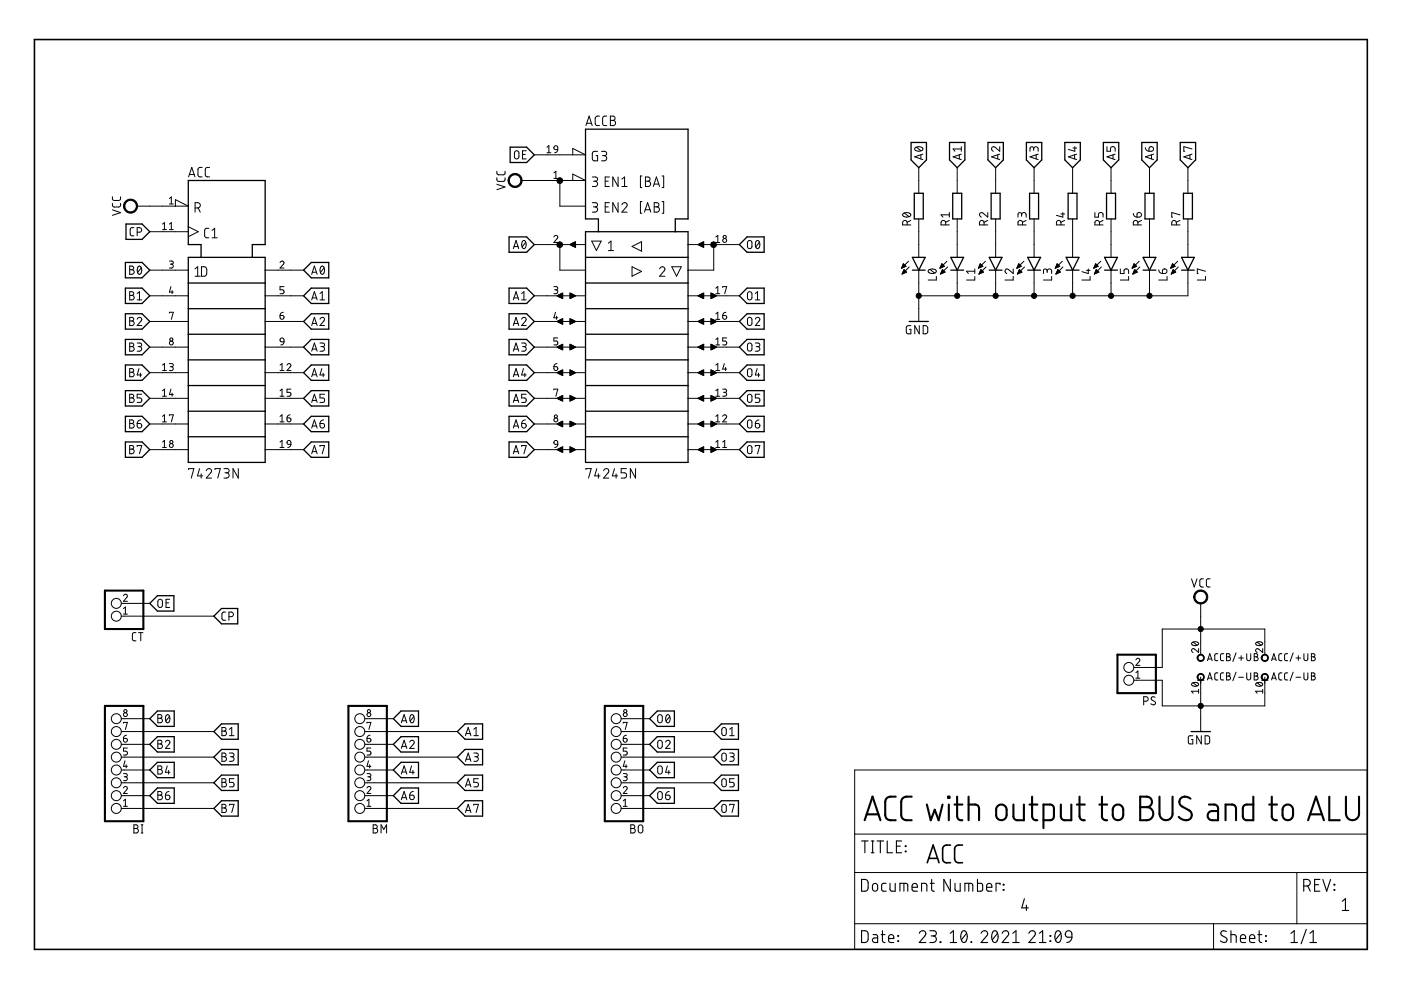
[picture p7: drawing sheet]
<svg xmlns="http://www.w3.org/2000/svg" width="297mm" height="210mm" viewBox="0 0 297 210" stroke-linecap="round" stroke-linejoin="round" font-family="sans-serif">
<g fill="none" stroke="#000" stroke-width=".21">
<path d="M40 37.5l.7-2 .6 2M40.2 37h1M42.9 35.5h-.7l-.2 .4v1.3l.2 .3h.7M44.4 35.5h-.6l-.3 .4 .1 1.3 .2 .3h.6M105.3 37.7l.1 .5 .3 .3 1.1-.1 .3-.2v-.5M105.3 36.3l.1 .5 .3 .3 1.1-.1 .3-.2v-.5M105.3 39.1l1.8 .5-1.8 .6M109.2 32.1l.3-.1 .4 .1 .1 1.1a.48 .48 0 0 1-.5 .5 .48 .48 0 0 1-.4-.5zM110.6 38.3h13.5l-2.7-1.4v1.4M110.8 32.7h.6M111.6 32h-.8v1.7h.8M113.3 32.8h10.8l-2.7-1.3v1.3"/>
<path d="M116 31.2l.4-.3v1.5M116 32.4h.8M117.4 36.7l.5-.4v1.5M117.4 37.8h.9M117.6 31l.3-.1 .3 .1 .1 .7-.8-.1-.1-.3zM118.3 31.7l-.3 .6-.4 .1M118.7 38.3v5.4h5.4M124.2 26.6l.7-2 .7 2M124.4 26.1h1M125.6 37.5h.7a.44 .44 0 0 1 .4 .5 .44 .44 0 0 1-.4 .4h-.5M126.2 38.4a.56 .56 0 0 1 .5 .6 .56 .56 0 0 1-.5 .5h-.6M126.7 32.1h-.8l-.3 .3v1.3l.3 .4h.8v-1.1h-.3"/>
<path d="M127.1 24.6l-.6 .1-.3 .4v1.3l.3 .2h.6M127.5 32.1h.7a.46 .46 0 0 1 .4 .4 .46 .46 0 0 1-.4 .5h-.5M128.1 33a.55 .55 0 0 1 .5 .5 .55 .55 0 0 1-.5 .6h-.6M128.3 38.4h.7M128.7 24.6l-.7 .1-.2 .4 .1 1.4 .8 .1M129.2 37.5h-.9v2h.9M129.4 24.6h.6a.46 .46 0 0 1 .4 .5 .46 .46 0 0 1-.4 .4 .55 .55 0 0 1 .5 .6 .55 .55 0 0 1-.5 .5h-.6zM129.4 25.5h.6M131 37.5v2l-1.1-2v2M131.8 39.5h1.2M131.8 38l.6-.5v2M136.1 37.3h-.3v2.5h.3"/>
<path d="M136.8 37.5h.6a.44 .44 0 0 1 .4 .5 .44 .44 0 0 1-.4 .4 .56 .56 0 0 1 .6 .6 .56 .56 0 0 1-.6 .5h-.6zM136.8 38.4h.6M138.5 39.5l.7-2 .6 2M138.7 39h1M140.4 37.3h.3v2.5h-.3M194 31.3a1.09 1.09 0 0 1 1.7 .3 1.02 1.02 0 0 1-1.8 0zM194.3 31.2l1 .8M194.8 35.6v5.4M195.2 32.8v.9M195.7 32.7l-1.8 .6 1.8 .5M202.9 35.6v5.4M203.4 32.8v.9"/>
<path d="M203.8 32.7l-1.7 .6 1.7 .5M203.8 31.6h-1.7l.4 .5M203.8 31.1v1M211.1 35.6v5.4M211.5 32.8v.9M212 31.1v1l-1-.9a.48 .48 0 0 0-.7 .2 .48 .48 0 0 0 .3 .7M212 32.7l-1.8 .6 1.8 .5M219.2 31.6a.48 .48 0 0 1 .4-.5 .48 .48 0 0 1 .5 .5v.5M219.2 31.9v-.4a.39 .39 0 0 0-.4-.4 .39 .39 0 0 0-.4 .4v.6M219.2 35.6v5.4M219.7 32.8v.9M220.1 32.7l-1.7 .6 1.7 .5"/>
<path d="M227.4 35.6v5.4M227.5 31.4h.8M227.8 32.8v.9M227.9 31.1v1l-1.4-.4M228.3 32.7l-1.8 .6 1.8 .5M234.7 31.1v1h.8v-.6a.49 .49 0 0 1 .4-.4 .49 .49 0 0 1 .5 .4v.6M235.6 35.6v5.4M236 32.8v.9M236.4 32.7l-1.7 .6 1.7 .5M242.8 31.3l.4 .6 .4 .2M243.7 35.6v5.4M243.7 31.2a.49 .49 0 0 1 .8 .2 .49 .49 0 0 1-.4 .7h-.5z"/>
<path d="M244.1 32.8v.9M244.6 32.7l-1.8 .6 1.8 .5M251.9 35.6v5.4M252.3 32.8v.9M252.7 31.6l-1.7-.5v1h.2M252.7 32.7l-1.7 .6 1.7 .5M23.8 43.1l.1 .5 .3 .3h1.1l.2-.3 .1-.5M23.8 41.7l.1 .6 .3 .2 1.2-.1 .2-.7M23.8 44.5l1.8 .6-1.8 .6M27.5 56.4h.5a.39 .39 0 0 1 .4 .4 .39 .39 0 0 1-.4 .4 .49 .49 0 0 1 .5 .5 .49 .49 0 0 1-.5 .5h-.5zM27.5 57.2h.5M28.4 48.3h-.6l-.2 .4 .1 1.2 .7 .1"/>
<path d="M29 43.7h10.9l-2.7-1.4v1.4M29.1 49.2h.5a.49 .49 0 0 0 .4-.5 .49 .49 0 0 0-.4-.4h-.5v1.7M29.3 56.5l.3-.1a1.04 1.04 0 0 1 0 1.8 1.11 1.11 0 0 1-.3-1.7zM30 56.8l-.8 1M31.7 57.3h8.2M31.7 49.1h8.2M34.5 47.5l.4-.3v1.5M34.5 48.7h.8M35.9 55.4h.7l.1 .2-.1 .4h-.5M35.9 48.7h.8M35.9 47.5l.4-.3v1.5M35.9 42.1l.4-.3v1.4"/>
<path d="M35.9 43.2h.8M36.3 56a.41 .41 0 0 1 .4 .4 .41 .41 0 0 1-.4 .4h-.4M39.9 48.1l2.1 1-2.1 1.1M41.4 44.1h.5a.56 .56 0 0 0 .6-.6 .56 .56 0 0 0-.6-.5h-.5v2M41.4 57l.5-.4v2M41.4 58.6h1.1M42 44.1l.5 .9M42.7 56.6h.7l.4 .3v1.3l-.4 .3-.7 .1zM44.3 48.4h-.6l-.3 .5v1.2l.3 .3h.6M45 50.4h1.1M45 48.9l.5-.5v2M56.2 57.3h8.2"/>
<path d="M59.4 55.7a.41 .41 0 0 1 .6-.3 .41 .41 0 0 1 .1 .6l-.7 .8h.8M66.1 58.2l.6-1.8 .5 1.8M66.2 57.7h.9M68.1 56.5l.2-.1a1.04 1.04 0 0 1 0 1.8 1.09 1.09 0 0 1-.2-1.7zM68.7 56.8l-.8 1M108.8 52.7l.6-1.7 .6 1.7M109 52.3h.9M110.8 51.1l.3-.1a1.02 1.02 0 0 1 0 1.7 1.09 1.09 0 0 1-.3-1.6zM111.5 51.4l-.8 .9M113.3 51.9h10.8M117.4 50.2a.41 .41 0 0 1 .6-.3 .41 .41 0 0 1 .1 .7l-.7 .8h.9M118.7 51.9v5.4h5.4"/>
<path d="M120.8 51.9l1.2-.7v1.3zM125.5 51.1h2l-1.1 2zM125.6 43h.7a.44 .44 0 0 1 .4 .4 .44 .44 0 0 1-.4 .5h-.5M126.2 43.9a.56 .56 0 0 1 .5 .5 .56 .56 0 0 1-.5 .6h-.6M128.3 43.9h.7M129 51.6l.5-.5v2M129 53.1h1.1M129.2 43h-.9v2h.9M131 43v2l-1.1-2v2M131.8 43.4a.55 .55 0 0 1 .8-.4 .55 .55 0 0 1 .2 .9l-1 1.1h1.2M134 56.6l2 1-2 1zM134 52.3l2-1.1v2.1z"/>
<path d="M136.1 42.7h-.3v2.5h.3M136.6 45l.7-2 .7 2M136.8 44.5h1M138.7 43h.6a.44 .44 0 0 1 .4 .4 .44 .44 0 0 1-.4 .5 .56 .56 0 0 1 .5 .5 .56 .56 0 0 1-.5 .6h-.6zM138.7 43.9h.6M139.8 57a.55 .55 0 0 1 .8-.4 .55 .55 0 0 1 .2 .8l-1 1.2h1.2M140.4 42.7h.3v2.5h-.3M142.4 56.6h2l-1 2zM145.9 51.9h10.9M148 51.9l1.2-.7v1.3zM151.3 51.9v5.4h-5.4M151.8 50.2l.4-.3v1.5"/>
<path d="M151.8 51.4h.8M158.6 51.2l.3-.2 .4 .2 .1 1a.48 .48 0 0 1-.4 .5 .48 .48 0 0 1-.5-.5zM160.4 51.1l.2-.1a1.02 1.02 0 0 1 0 1.7 1.09 1.09 0 0 1-.2-1.6zM161 51.4l-.8 .9M191.2 56.7h.2M191.2 56.6h.5M191.3 58.1h.1M191.3 56.5h.7M191.3 56.4h.7M191.3 57.9h.4M191.4 57.8h.6M191.4 56.2h.4"/>
<path d="M191.5 57.7h.7M191.5 56.1h.2M191.5 45.3a1.06 1.06 0 0 1 1.6 .3 1.02 1.02 0 0 1-1.7 0zM191.5 57.5h.6M191.5 56h.1M191.5 55.9l.6 .6-1 .4zM191.6 57.4h.3M191.6 57.3h.2M191.7 57.1l.5 .6-.9 .4zM191.7 45.2l1 .7M192.3 47.7v-.5a.49 .49 0 0 0-.4-.5 .49 .49 0 0 0-.5 .5v.5h1.7M192.6 55.4l-1.5 1.5"/>
<path d="M192.8 56.6l-1.5 1.5M193.1 46.7l-.8 .4M194.8 46.4v8.2M194.8 57.3v10.9M196.9 57.2a1.11 1.11 0 0 1 1.6 .3 1.02 1.02 0 0 1-1.7 0zM197.2 57.1l.9 .8M198.5 58.6v.8h-1.7M199.3 56.7h.3M199.4 56.6h.5M199.4 58.1h.1M199.5 56.5h.7M199.5 56.4h.6"/>
<path d="M199.5 57.9h.3M199.5 57.8h.6M199.6 56.2h.4M199.6 57.7h.7M199.6 56.1h.3M199.7 57.5h.5M199.7 56h.1M199.7 55.9l.5 .6-.9 .4zM199.7 57.4h.4M199.8 57.3h.1M199.8 57.1l.6 .6-1 .4zM200.5 47.7v-.5a.49 .49 0 0 0-.5-.5 .49 .49 0 0 0-.5 .5v.5h1.8"/>
<path d="M200.8 55.4l-1.5 1.5M200.9 56.6l-1.5 1.5M201.3 46.7l-.8 .4M201.3 45.6h-1.8l.4 .4M201.3 45.1v.9M202.9 46.4v8.2M202.9 57.3v5.4M206.7 58.6v.8h-1.8M206.7 57v1M206.7 57.5h-1.8l.4 .5M207.5 56.7h.2M207.5 56.6h.5"/>
<path d="M207.6 58.1h.1M207.6 56.5h.7M207.6 56.4h.7M207.6 57.9h.4M207.7 57.8h.6M207.7 56.2h.4M207.8 57.7h.7M207.8 56.1h.2M207.8 57.5h.6M207.8 56h.1M207.8 55.9l.6 .6-1 .4zM207.9 57.4h.3"/>
<path d="M207.9 57.3h.2M208 57.1l.5 .6-.9 .4zM208.6 47.7v-.5a.49 .49 0 0 0-.4-.5 .49 .49 0 0 0-.5 .5v.5h1.7M208.9 55.4l-1.5 1.5M209.1 56.6l-1.5 1.5M209.4 45.1v.9l-1-.8a.48 .48 0 0 0-.7 .2 .48 .48 0 0 0 .4 .6M209.4 46.7l-.8 .4M211.1 46.4v8.2M211.1 57.3v5.4M214.8 57v1l-1-.8a.47 .47 0 0 0-.7 .1 .47 .47 0 0 0 .4 .7M214.8 58.6v.8h-1.7M215.6 56.7h.3"/>
<path d="M215.7 56.6h.5M215.7 58.1h.1M215.8 56.5h.7M215.8 57.9h.3M215.8 56.4h.6M215.9 56.2h.4M215.9 57.8h.5M215.9 57.7h.7M215.9 56.1h.3M216 57.5h.5M216 56h.1M216 55.9l.5 .6-.9 .4z"/>
<path d="M216 57.4h.4M216.1 57.3h.2M216.1 57.1l.6 .6-1 .4zM216.6 45.6a.49 .49 0 0 1 .5-.5 .49 .49 0 0 1 .5 .5v.4M216.6 45.8v-.4a.38 .38 0 0 0-.4-.3 .38 .38 0 0 0-.4 .3v.6M216.8 47.7v-.5a.48 .48 0 0 0-.5-.5 .48 .48 0 0 0-.5 .5v.5h1.8M217.1 55.4l-1.5 1.5M217.2 56.6l-1.5 1.5M217.6 46.7l-.8 .4M219.2 46.4v8.2M219.2 57.3v5.4M222 57.5a.48 .48 0 0 1 .5-.5 .48 .48 0 0 1 .5 .5v.5"/>
<path d="M222 57.8v-.4a.39 .39 0 0 0-.4-.4 .39 .39 0 0 0-.4 .4v.6M223 58.6v.8h-1.8M223.8 56.7h.2M223.8 56.6h.5M223.9 58.1h.1M223.9 56.5h.7M223.9 57.9h.4M224 56.4h.6M224 56.2h.5M224 57.8h.6M224 57.7h.8M224.1 56.1h.2"/>
<path d="M224.1 57.5h.6M224.1 56h.1M224.1 55.9l.6 .6-1 .4zM224.2 57.4h.3M224.2 57.3h.2M224.3 57.1l.5 .6-.9 .4zM224.9 47.7v-.5a.48 .48 0 0 0-.4-.5 .48 .48 0 0 0-.5 .5v.5h1.7M224.9 45.4h.8M225.2 55.4l-1.5 1.5M225.3 45.1v.9l-1.3-.3M225.4 56.6l-1.5 1.5M225.7 46.7l-.8 .4"/>
<path d="M227.4 46.4v8.2M227.4 57.3v5.4M230.4 57.3h.7M230.7 57v1l-1.3-.4M231.1 58.6v.8h-1.7M231.9 56.7h.3M232 56.6h.5M232 58.1h.1M232.1 56.5h.7M232.1 57.9h.3M232.1 56.4h.6M232.1 45.1v.9h.8v-.6a.5 .5 0 0 1 .5-.3 .5 .5 0 0 1 .5 .3v.6"/>
<path d="M232.2 57.8h.5M232.2 56.2h.4M232.2 57.7h.8M232.2 56.1h.3M232.3 57.5h.5M232.3 56h.1M232.3 55.9l.5 .6-.9 .4zM232.3 57.4h.4M232.4 57.3h.2M232.4 57.1l.6 .6-1 .4zM233.1 47.7v-.5a.49 .49 0 0 0-.5-.5 .49 .49 0 0 0-.5 .5v.5h1.8M233.4 55.4l-1.5 1.5"/>
<path d="M233.5 56.6l-1.5 1.5M233.9 46.7l-.8 .4M235.6 46.4v8.2M235.6 57.3v5.4M237.5 57v1h.8v-.6a.5 .5 0 0 1 .5-.4 .5 .5 0 0 1 .5 .4v.6M239.3 58.6v.8h-1.8M240.1 56.7h.2M240.2 56.6h.4M240.2 56.5h.7M240.2 58.1h.1M240.2 57.9h.4M240.3 56.4h.6"/>
<path d="M240.3 45.3l.1 .4 .7 .3M240.3 57.8h.6M240.3 56.2h.4M240.4 56.1h.2M240.4 57.7h.7M240.4 57.5h.6M240.4 56h.1M240.5 55.9l.5 .6-1 .4zM240.5 57.4h.3M240.5 57.3h.2M240.6 57.1l.5 .6-.9 .4zM241.2 45.2a.5 .5 0 0 1 .8 .1 .5 .5 0 0 1-.5 .7h-.4z"/>
<path d="M241.3 47.7v-.5a.49 .49 0 0 0-.5-.5 .49 .49 0 0 0-.5 .5v.5h1.7M241.5 55.4l-1.5 1.5M241.7 56.6l-1.5 1.5M242 46.7l-.7 .4M243.7 46.4v8.2M243.7 57.3v5.4M245.7 57.2l.1 .5 .7 .3M246.6 57.1a.51 .51 0 0 1 .8 .2 .51 .51 0 0 1-.4 .7h-.5zM247.4 58.6v.8h-1.7M248.2 56.7h.3M248.3 56.6h.5M248.3 56.5h.8"/>
<path d="M248.3 58.1h.1M248.4 57.9h.3M248.4 56.4h.6M248.5 57.8h.5M248.5 56.2h.4M248.5 56.1h.3M248.5 57.7h.8M248.6 57.5h.5M248.6 56h.1M248.6 55.9l.6 .6-1 .4zM248.6 57.4h.4M248.7 57.3h.2"/>
<path d="M248.7 57.1l.6 .6-1 .4zM249.4 47.7v-.5a.49 .49 0 0 0-.5-.5 .49 .49 0 0 0-.5 .5v.5h1.8M249.7 55.4l-1.5 1.5M249.8 56.6l-1.5 1.5M250.2 45.6l-1.8-.5v.9h.2M250.2 46.7l-.8 .4M251.9 57.3v5.4h-57.1M251.9 46.4v8.2M255.6 58.6v.8h-1.7M255.6 57.5l-1.7-.5v1h.1M27.5 61.8h.5a.39 .39 0 0 1 .4 .4 .39 .39 0 0 1-.4 .4 .48 .48 0 0 1 .5 .5 .48 .48 0 0 1-.5 .5h-.5zM27.5 67.3h.5a.38 .38 0 0 1 .4 .4 .38 .38 0 0 1-.4 .4 .49 .49 0 0 1 .5 .4 .49 .49 0 0 1-.5 .5h-.5z"/>
<path d="M27.5 72.7h.5a.38 .38 0 0 1 .4 .4 .38 .38 0 0 1-.4 .4 .49 .49 0 0 1 .5 .5 .49 .49 0 0 1-.5 .5h-.5zM27.5 78.1h.5a.39 .39 0 0 1 .4 .4 .39 .39 0 0 1-.4 .4 .48 .48 0 0 1 .5 .5 .48 .48 0 0 1-.5 .5h-.5zM27.5 62.6h.5M27.5 68.1h.5M27.5 73.5h.5M27.5 78.9h.5M29.1 67.7a.48 .48 0 0 1 .7-.4 .48 .48 0 0 1 .1 .8l-.8 .9h1M29.1 72.7h.6a.38 .38 0 0 1 .4 .4 .38 .38 0 0 1-.4 .4h-.4M29.1 63.6h1M29.1 62.2l.5-.4v1.8M29.5 78.1l-.4 1.4h1M29.6 73.5a.49 .49 0 0 1 .4 .5 .49 .49 0 0 1-.4 .5h-.5"/>
<path d="M29.8 79.1v.8M31.7 62.7h8.2M31.7 68.2h8.2M31.7 73.6h8.2M31.7 79h8.2M34.5 77.4l.4-.3v1.5M34.5 78.6h.8M35.9 77.1h.7l.1 .2-.1 .4h-.5M35.9 66.4v-.2h.8l-.4 1.5M36.2 60.8l-.3 1.1h.8M36.3 77.7a.41 .41 0 0 1 .4 .5 .41 .41 0 0 1-.4 .4h-.4M36.5 61.6v.7"/>
<path d="M56.2 62.7h8.2M56.2 68.2h8.2M56.2 73.6h8.2M56.2 79h8.2M59.4 66.9h.5a.42 .42 0 0 1 .3 .5 .42 .42 0 0 1-.4 .3 .42 .42 0 0 1-.4-.4zM59.4 78.6h.8M59.4 77.4l.4-.3v1.5M59.5 71.8l.3-.2 .3 .2 .1 .7-.7-.1-.1-.3zM60 66.2l-.5 .3-.1 .4M60.2 72.5l-.3 .5-.4 .1M60.2 60.8h-.8v.6h.5a.42 .42 0 0 1 .3 .5 .42 .42 0 0 1-.3 .4h-.5M60.9 77.4a.41 .41 0 0 1 .5-.3 .41 .41 0 0 1 .2 .6l-.7 .9h.8"/>
<path d="M66.1 63.6l.6-1.8 .5 1.8M66.1 69l.6-1.7 .5 1.7M66.1 74.5l.6-1.8 .5 1.8M66.1 79.9l.6-1.8 .5 1.8M66.2 63.2h.9M66.2 68.6h.9M66.2 74h.9M66.2 79.5h.9M67.8 67.7a.48 .48 0 0 1 .7-.4 .48 .48 0 0 1 .2 .8l-.9 .9h1M67.8 72.7h.6a.38 .38 0 0 1 .4 .4 .38 .38 0 0 1-.4 .4h-.4M67.8 63.6h1M67.8 62.2l.5-.4v1.8"/>
<path d="M68.2 78.1l-.4 1.4h1M68.3 73.5a.49 .49 0 0 1 .5 .5 .49 .49 0 0 1-.5 .5h-.5M68.5 79.1v.8M108.8 63.6l.6-1.8 .6 1.8M108.8 69l.6-1.7 .6 1.7M108.8 74.5l.6-1.8 .6 1.8M108.8 79.9l.6-1.8 .6 1.8M109 63.2h.9M109 68.6h.9M109 74h.9M109 79.5h.9M110.6 67.7a.48 .48 0 0 1 .7-.4 .48 .48 0 0 1 .1 .8l-.8 .9h1"/>
<path d="M110.6 72.7h.6a.38 .38 0 0 1 .4 .4 .38 .38 0 0 1-.4 .4h-.4M110.6 63.6h1M110.6 62.2l.5-.4v1.8M111 78.1l-.4 1.4h1M111.1 73.5a.49 .49 0 0 1 .5 .5 .49 .49 0 0 1-.5 .5h-.5M111.3 79.1v.8M113.3 62.7h10.8M113.3 68.2h10.8M113.3 73.6h10.8M113.3 79h10.8M117.4 77.7h.5a.42 .42 0 0 1 .4 .5 .42 .42 0 0 1-.5 .4 .42 .42 0 0 1-.4-.4zM117.4 60.8h.5l.4 .2-.2 .4h-.5"/>
<path d="M117.8 66.2l-.4 1.2h.9M117.9 61.4a.41 .41 0 0 1 .4 .5 .41 .41 0 0 1-.4 .4h-.5M118 67v.7M118.1 77.1l-.5 .3-.2 .3M118.1 62.7l1.2-.6v1.2zM118.1 68.2l1.2-.6v1.1zM118.1 73.6l1.2-.6v1.2zM118.1 79l1.2-.6v1.2zM118.3 71.6h-.9v.7h.5a.42 .42 0 0 1 .4 .4 .42 .42 0 0 1-.4 .4h-.5M120.8 62.1l1.2 .6-1.2 .6zM120.8 67.6l1.2 .6-1.2 .5zM120.8 73l1.2 .6-1.2 .6z"/>
<path d="M120.8 78.4l1.2 .6-1.2 .6zM145.9 62.7h10.9M145.9 68.2h10.9M145.9 73.6h10.9M145.9 79h10.9M148 62.7l1.2-.6v1.2zM148 68.2l1.2-.6v1.1zM148 73.6l1.2-.6v1.2zM148 79l1.2-.6v1.2zM150.7 62.1l1.2 .6-1.2 .6zM150.7 67.6l1.2 .6-1.2 .5zM150.7 73l1.2 .6-1.2 .6z"/>
<path d="M150.7 78.4l1.2 .6-1.2 .6zM151.8 78.6h.8M151.8 62.3h.8M151.8 73.1h.8M151.8 61.1l.4-.3v1.5M151.8 66.5l.4-.3v1.5M151.8 72l.4-.4v1.5M151.8 77.4l.4-.3v1.5M151.8 67.7h.8M153.2 66.9h.5a.42 .42 0 0 1 .4 .5 .42 .42 0 0 1-.5 .3 .42 .42 0 0 1-.4-.4zM153.2 60.9v-.1h.9l-.5 1.5M153.6 77.1l-.4 1.2h.9"/>
<path d="M153.8 77.9v.7M153.9 66.2l-.5 .3-.2 .4M154.1 71.6h-.9v.7h.5a.42 .42 0 0 1 .4 .4 .42 .42 0 0 1-.4 .4h-.5M158.6 62l.3-.2 .4 .2 .1 1.1a.48 .48 0 0 1-.4 .5 .48 .48 0 0 1-.5-.5zM158.6 67.5l.3-.2 .4 .2 .1 1a.48 .48 0 0 1-.4 .5 .48 .48 0 0 1-.5-.5zM158.6 72.9l.3-.2 .4 .2 .1 1.1a.48 .48 0 0 1-.4 .4 .48 .48 0 0 1-.5-.4zM158.6 78.3l.3-.1 .4 .1 .1 1.1a.48 .48 0 0 1-.4 .5 .48 .48 0 0 1-.5-.5zM160.1 67.7a.47 .47 0 0 1 .7-.4 .47 .47 0 0 1 .2 .8l-.9 .9h1M160.1 72.7h.6a.38 .38 0 0 1 .4 .4 .38 .38 0 0 1-.4 .4h-.4M160.1 63.6h1M160.1 62.2l.5-.4v1.8M160.5 78.1l-.4 1.4h1"/>
<path d="M160.6 73.5a.49 .49 0 0 1 .5 .5 .49 .49 0 0 1-.5 .5h-.5M160.8 79.1v.8M193.1 69h-.5l-.4 .3v1.1l.2 .4h.7v-1h-.3M194.9 69v1.8l-.9-1.8v1.8M195.7 69l.7 .1 .3 .3v1.1l-.3 .3h-.7zM27.5 83.6h.5a.39 .39 0 0 1 .4 .4 .39 .39 0 0 1-.4 .4 .48 .48 0 0 1 .5 .4 .48 .48 0 0 1-.5 .5h-.5zM27.5 89h.5a.38 .38 0 0 1 .4 .4 .38 .38 0 0 1-.4 .4 .49 .49 0 0 1 .5 .5 .49 .49 0 0 1-.5 .5h-.5zM27.5 94.5h.5a.38 .38 0 0 1 .4 .3 .38 .38 0 0 1-.4 .4 .49 .49 0 0 1 .5 .5 .49 .49 0 0 1-.5 .5h-.5zM27.5 84.4h.5M27.5 89.8h.5M27.5 95.2h.5M29.1 89.8h.6a.49 .49 0 0 1 .4 .5 .49 .49 0 0 1-.6 .5 .49 .49 0 0 1-.4-.5z"/>
<path d="M29.1 94.7v-.2h1l-.5 1.7M29.8 89l-.6 .3-.1 .5M30.1 83.6h-1v.8h.6a.48 .48 0 0 1 .4 .4 .48 .48 0 0 1-.4 .5h-.6M31.7 84.5h8.2M31.7 89.9h8.2M31.7 95.3h8.2M34.5 82.8l.4-.3v1.5M34.5 88.3l.4-.4v1.6M34.5 93.7l.4-.3v1.5M34.5 84h.8M34.5 89.5h.8M34.5 94.9h.8"/>
<path d="M35.9 88.1v-.2h.8l-.4 1.6M36.2 82.5l-.3 1.2h.8M36.5 83.4v.6M40 99.6v-.2h1.1l-.5 2M42.3 99.4l-.4 1.5h1.1M43.7 99.8a.55 .55 0 0 1 .8-.4 .55 .55 0 0 1 .2 .8l-1 1.2h1.2M45.6 99.6v-.2h1.1l-.5 2M47.5 99.4h.6a.44 .44 0 0 1 .5 .4 .44 .44 0 0 1-.5 .4h-.4M50.5 99.4v2l-1.1-2v2M56.2 84.5h8.2M56.2 89.9h8.2M56.2 95.3h8.2"/>
<path d="M59.4 84h.8M59.4 82.8l.4-.3v1.5M59.4 88.3l.4-.4v1.6M59.4 93.7l.4-.3v1.5M59.4 89.5h.8M59.4 94.9h.8M60.9 88.6h.4a.41 .41 0 0 1 .4 .5 .41 .41 0 0 1-.4 .3 .41 .41 0 0 1-.4-.4zM61 93.5l.3-.1 .3 .1 .1 .7-.8-.1zM61.5 87.9l-.4 .2-.2 .5M61.7 82.5h-.8v.7h.4a.42 .42 0 0 1 .4 .4 .42 .42 0 0 1-.4 .4h-.4M61.7 94.2l-.1 .4-.6 .3M66.1 85.3l.6-1.7 .5 1.7"/>
<path d="M66.1 90.8l.6-1.8 .5 1.8M66.1 96.2l.6-1.7 .5 1.7M66.2 84.9h.9M66.2 90.3h.9M66.2 95.8h.9M67.8 89.8h.6a.49 .49 0 0 1 .4 .5 .49 .49 0 0 1-.5 .5 .49 .49 0 0 1-.5-.5zM67.8 94.7v-.2h1l-.5 1.7M68.6 89l-.4 .2-.4 .6M68.8 83.6h-1v.8h.6a.49 .49 0 0 1 .4 .4 .49 .49 0 0 1-.4 .5h-.6M108.8 85.3l.6-1.7 .6 1.7M108.8 90.8l.6-1.8 .6 1.8M108.8 96.2l.6-1.7 .6 1.7"/>
<path d="M109 84.9h.9M109 90.3h.9M109 95.8h.9M110.6 89.8h.6a.49 .49 0 0 1 .4 .5 .49 .49 0 0 1-.5 .5 .49 .49 0 0 1-.5-.5zM110.6 94.7v-.2h1l-.5 1.7M111.4 89l-.5 .2-.3 .6M111.6 83.6h-1v.8h.6a.49 .49 0 0 1 .4 .4 .49 .49 0 0 1-.4 .5h-.6M113.3 84.5h10.8M113.3 89.9h10.8M113.3 95.3h10.8M117.4 82.7v-.2h.9l-.4 1.5M117.6 93.5l.3-.1 .3 .1 .1 .7-.8-.1-.1-.3z"/>
<path d="M118.1 84.5l1.2-.6v1.1zM118.1 89.9l1.2-.6v1.2zM118.1 95.3l1.2-.6v1.2zM118.3 94.2l-.2 .4-.5 .3M120.8 83.9l1.2 .6-1.2 .5zM120.8 89.3l1.2 .6-1.2 .6zM120.8 94.7l1.2 .6-1.2 .6zM124.2 99.6v-.2h1.1l-.5 2M126.5 99.4l-.4 1.5h1.1M128 99.8a.55 .55 0 0 1 .8-.4 .55 .55 0 0 1 .1 .8l-.9 1.2h1.1M130.3 99.4l-.5 1.5h1.2M132.8 99.4h-1.1v.8h.7a.57 .57 0 0 1 .4 .6 .57 .57 0 0 1-.4 .6h-.7"/>
<path d="M134.7 99.4v2l-1.1-2v2M145.9 84.5h10.9M145.9 89.9h10.9M145.9 95.3h10.9M148 84.5l1.2-.6v1.1zM148 89.9l1.2-.6v1.2zM148 95.3l1.2-.6v1.2zM150.7 83.9l1.2 .6-1.2 .5zM150.7 89.3l1.2 .6-1.2 .6zM150.7 94.7l1.2 .6-1.2 .6zM151.8 84h.8M151.8 89.5h.8"/>
<path d="M151.8 94.9h.8M151.8 93.7l.4-.3v1.5M151.8 82.8l.4-.3v1.5M151.8 88.3l.4-.4v1.6M153.2 88.3a.41 .41 0 0 1 .6-.3 .41 .41 0 0 1 .1 .6l-.7 .9h.9M153.2 82.5h.7l.2 .3-.2 .3-.5 .1M153.2 94.9h.9M153.2 93.7l.4-.3v1.5M153.6 83.2a.41 .41 0 0 1 .5 .4 .41 .41 0 0 1-.5 .4h-.4M158.6 83.8l.3-.2 .4 .2 .1 1a.48 .48 0 0 1-.4 .5 .48 .48 0 0 1-.5-.5zM158.6 89.2l.3-.2 .4 .2 .1 1.1a.48 .48 0 0 1-.4 .5 .48 .48 0 0 1-.5-.5zM158.6 94.6l.3-.1 .4 .1 .1 1.1a.48 .48 0 0 1-.4 .5 .48 .48 0 0 1-.5-.5z"/>
<path d="M160.1 89.8h.6a.49 .49 0 0 1 .4 .5 .49 .49 0 0 1-.5 .5 .49 .49 0 0 1-.5-.5zM160.1 94.7v-.2h1l-.5 1.7M160.9 89l-.6 .3-.2 .5M161.1 83.6h-1v.8h.6a.49 .49 0 0 1 .4 .4 .49 .49 0 0 1-.4 .5h-.6M42.7 100.5v.9M48 100.2a.56 .56 0 0 1 .6 .6 .56 .56 0 0 1-.6 .6h-.5M126.9 100.5v.9M130.6 100.5v.9M25.7 130.6h19.6M25.7 127.9h6M26.2 126.3a.41 .41 0 0 1 .6-.3 .41 .41 0 0 1 .1 .7l-.7 .8h.8M26.2 129l.4-.3v1.5"/>
<path d="M26.2 130.2h.8M28.8 134.1l-.5 .1-.2 .3v1.1l.2 .2 .5 .1M29.4 134.1h.9M29.8 134.1v1.8M33.6 127.2l.3-.1 .4 .1 .1 1.1a.49 .49 0 0 1-.4 .5 .49 .49 0 0 1-.5-.5zM35.2 127.8h.6M36 127.1h-.8v1.7h.8M47.8 129.8h-.5l-.2 .4 .1 1.2 .6 .1M48.5 130.7h.5a.49 .49 0 0 0 .5-.4 .49 .49 0 0 0-.5-.5h-.5v1.7M240.8 139.9a.41 .41 0 0 1 .6-.3 .41 .41 0 0 1 .2 .6l-.8 .9h.9M252.6 122.7l.6 1.8 .6-1.8M252.7 136.2a.83 .83 0 0 1 1.4 .4 .81 .81 0 0 1-.8 .3 .81 .81 0 0 1-.6-.5z"/>
<path d="M253 136.1l.8 .7M254.1 137.5v.8l-.8-.7a.41 .41 0 0 0-.6 .2 .41 .41 0 0 0 .3 .5M254.6 127.9v10.9M255.2 122.7h-.6l-.2 .4v1.1l.2 .2 .6 .1M256.1 139.7h.8M256.6 122.7h-.6l-.2 .4v1.1l.2 .2 .6 .1M258.2 138.6h-.5l-.1 .3v1l.1 .2h.5M259.4 138.6h-.4l-.2 .3v1l.2 .2h.4M260.1 138.6l.6 .1 .1 .3-.3 .3a.41 .41 0 0 1 .4 .4 .41 .41 0 0 1-.4 .4h-.4zM260.1 139.3h.4M262.1 138.4l-.7 1.9M262.6 139.5h1"/>
<path d="M263.1 139v1M264.3 138.6v1.1a.42 .42 0 0 0 .5 .4 .42 .42 0 0 0 .4-.4v-1.1M265.9 138.6l.7 .1 .1 .3-.4 .3a.41 .41 0 0 1 .4 .4 .41 .41 0 0 1-.4 .4h-.4zM265.9 139.3h.4M266.3 136.2a.83 .83 0 0 1 1.4 .4 .81 .81 0 0 1-.8 .3 .81 .81 0 0 1-.6-.5zM266.6 136.1l.8 .7M267.7 137.5v.8l-.8-.7a.41 .41 0 0 0-.7 .2 .41 .41 0 0 0 .4 .5M268.2 138.8v-5.4h-21.8v8.1h-6M269.7 139.7h.8M271.8 138.6h-.5l-.2 .3 .1 1 .1 .2h.5M273 138.6h-.4l-.2 .3v1l.2 .2h.4M274.2 138.4l-.7 1.9"/>
<path d="M274.8 139.5h1M275.3 139v1M276.5 138.6v1.1a.41 .41 0 0 0 .4 .4 .41 .41 0 0 0 .4-.4v-1.1M278 138.6l.7 .1v.4l-.3 .2a.41 .41 0 0 1 .5 .4 .41 .41 0 0 1-.5 .4h-.4zM278 139.3h.4M25.7 157.8h6M25.7 155.1h19.6M25.7 152.4h6M26.2 156.5h.5a.41 .41 0 0 1 .3 .5 .41 .41 0 0 1-.4 .4 .41 .41 0 0 1-.4-.4zM26.2 153.3v-.1h.8l-.4 1.5M26.8 155.9l-.5 .2-.1 .4M27 158.6h-.8v.7h.5a.42 .42 0 0 1 .3 .4 .42 .42 0 0 1-.3 .4h-.5"/>
<path d="M33.5 151.5h.5a.39 .39 0 0 1 .3 .4 .39 .39 0 0 1-.3 .4 .48 .48 0 0 1 .4 .5 .48 .48 0 0 1-.4 .4h-.5zM33.5 157h.5a.39 .39 0 0 1 .3 .3 .39 .39 0 0 1-.3 .4 .48 .48 0 0 1 .4 .5 .48 .48 0 0 1-.4 .5h-.5zM33.5 157.7h.5M33.5 152.3h.5M35.1 157.3a.47 .47 0 0 1 .7-.3 .47 .47 0 0 1 .1 .7l-.8 1h.9M35.3 151.6l.2-.1a1.02 1.02 0 0 1 0 1.7 1.06 1.06 0 0 1-.2-1.6zM35.9 151.9l-.7 1M47.1 154.2h.4a.38 .38 0 0 1 .4 .4 .38 .38 0 0 1-.4 .4 .49 .49 0 0 1 .5 .5 .49 .49 0 0 1-.5 .5h-.4zM47.1 159.7h.4a.39 .39 0 0 1 .4 .4 .39 .39 0 0 1-.4 .3 .49 .49 0 0 1 .5 .5 .49 .49 0 0 1-.5 .5h-.4zM47.1 155h.4M48.6 159.7h.6a.39 .39 0 0 1 .4 .4 .39 .39 0 0 1-.4 .3h-.3M48.6 156h1"/>
<path d="M48.6 154.6l.5-.4v1.8M77.4 157.8h6M77.4 155.1h19.6M77.4 152.4h6M77.8 156.5h.5a.41 .41 0 0 1 .3 .5 .41 .41 0 0 1-.4 .4 .41 .41 0 0 1-.4-.4zM77.8 153.3v-.1h.8l-.4 1.5M78.5 155.9l-.6 .2-.1 .4M78.6 158.6h-.8v.7h.5a.42 .42 0 0 1 .3 .4 .42 .42 0 0 1-.3 .4h-.5M85.1 153.2l.6-1.7 .6 1.7M85.1 158.7l.6-1.7 .6 1.7M85.2 152.8h.9M85.2 158.3h.9"/>
<path d="M86.9 157.3a.48 .48 0 0 1 .6-.3 .48 .48 0 0 1 .2 .7l-.8 1h.9M87.1 151.6l.3-.1a1.02 1.02 0 0 1 0 1.7 1.08 1.08 0 0 1-.3-1.6zM87.7 151.9l-.7 1M98.7 156l.6-1.8 .5 1.8M98.8 155.5h.9M100.5 159.7h.5a.39 .39 0 0 1 .4 .4 .39 .39 0 0 1-.4 .3h-.4M100.5 156h.9M100.5 154.6l.4-.4v1.8M131.7 157.8h6M131.7 155.1h19.6M131.7 152.4h6M132.1 156.5h.6a.42 .42 0 0 1 .3 .5 .42 .42 0 0 1-.5 .4 .42 .42 0 0 1-.4-.4z"/>
<path d="M132.1 153.3v-.1h.9l-.4 1.5M132.8 155.9l-.4 .1-.3 .5M133 158.6h-.9v.7h.6a.42 .42 0 0 1 .3 .4 .42 .42 0 0 1-.3 .4h-.6M139.6 151.7l.2-.2 .5 .2 .1 1.1a.49 .49 0 0 1-.5 .5 .49 .49 0 0 1-.5-.5zM139.6 157.1l.2-.1 .5 .1 .1 1.1a.49 .49 0 0 1-.5 .5 .49 .49 0 0 1-.5-.5zM141.1 157.3a.48 .48 0 0 1 .7-.3 .48 .48 0 0 1 .1 .7l-.8 1h1M141.3 151.6l.3-.1a1.02 1.02 0 0 1 0 1.7 1.08 1.08 0 0 1-.3-1.6zM142 151.9l-.8 1M153.1 154.4l.3-.2 .5 .2 .1 1.1a.48 .48 0 0 1-.5 .5 .48 .48 0 0 1-.5-.5zM153.1 159.9l.3-.2 .5 .2 .1 1a.48 .48 0 0 1-.5 .5 .48 .48 0 0 1-.5-.5zM154.7 159.7h.6a.39 .39 0 0 1 .4 .4 .39 .39 0 0 1-.4 .3h-.4M154.7 156h1"/>
<path d="M154.7 154.6l.5-.4v1.8M240.8 143.8h.9M240.8 142.6l.5-.3v1.5M242.5 148.7h.5a.48 .48 0 0 0 .4-.5 .48 .48 0 0 0-.4-.5h-.5v1.8M244.9 147.8l-.6-.1-.2 .4 .1 .3 .6 .3a.45 .45 0 0 1 .1 .7 .45 .45 0 0 1-.7 0l-.2-.2M252.7 144.9a.95 .95 0 0 1 1.4 .2 .88 .88 0 0 1-1.5 0zM252.9 156h-.7l-.2 .2v1.3l.2 .2h.7v-.9h-.3M253 144.8l.8 .6M253.9 144.2h1.3M254.1 146.6h-1.5l.4 .4M254.1 146.2v.8M254.6 143.6v11.5"/>
<path d="M254.7 156v1.7l-1-1.7v1.7M255.5 156h.6l.4 .3v1.1l-.4 .3h-.6zM256 140.1l.5-1.5 .5 1.5M256 144.2l.5-1.5 .5 1.5M256.1 143.8h.8M258.2 142.7h-.5l-.1 .3v1l.1 .1 .5 .1M259.4 142.7h-.4l-.2 .3v1l.2 .1 .4 .1M260.1 142.7l.6 .1 .1 .3-.3 .2a.41 .41 0 0 1 .4 .5 .41 .41 0 0 1-.4 .4h-.4zM260.1 143.3h.4M262.1 142.5l-.7 1.8M262.6 143.6h1M264.3 142.7v1a.42 .42 0 0 0 .5 .5 .42 .42 0 0 0 .4-.5v-1"/>
<path d="M265.9 142.7l.7 .1 .1 .3-.4 .2a.41 .41 0 0 1 .4 .5 .41 .41 0 0 1-.4 .4h-.4zM265.9 143.3h.4M266.3 144.9a.95 .95 0 0 1 1.4 .2 .88 .88 0 0 1-1.5 0zM266.6 144.8l.8 .6M267.5 144.2h1.3M267.7 146.2v.8M267.7 146.6h-1.5l.4 .4M268.2 143.6v6.1h-21.8v-5.5h-6M269.6 140.1l.5-1.5 .5 1.5M269.6 144.2l.5-1.5 .5 1.5M269.7 143.8h.8M271.8 142.7h-.5l-.2 .3 .1 1 .1 .1 .5 .1"/>
<path d="M273 142.7h-.4l-.2 .3v1l.2 .1 .4 .1M274.2 142.5l-.7 1.8M274.8 143.6h1M276.5 142.7v1a.41 .41 0 0 0 .4 .5 .41 .41 0 0 0 .4-.5v-1M278 142.7l.7 .1v.4l-.3 .1a.41 .41 0 0 1 .5 .5 .41 .41 0 0 1-.5 .4h-.4zM278 143.3h.4M25.7 163.3h6M25.7 171.4h19.6M25.7 168.7h6M25.7 166h19.6M25.7 160.5h19.6M26.2 167.1a.41 .41 0 0 1 .6-.3 .41 .41 0 0 1 .1 .6l-.7 .8h.8"/>
<path d="M26.2 164l.6 .1 .2 .2-.2 .4h-.5M26.2 169.8l.4-.3v1.5M26.2 171h.8M26.5 161.3l-.3 1.2h.8M26.6 164.7a.41 .41 0 0 1 .4 .4 .41 .41 0 0 1-.4 .4h-.4M26.8 162.1v.7M28.4 174.9h.5a.39 .39 0 0 1 .4 .4 .39 .39 0 0 1-.4 .4 .48 .48 0 0 1 .4 .4 .48 .48 0 0 1-.4 .5h-.5zM28.4 175.7h.5M29.9 176.6h.4M29.9 174.9h.4M30.1 174.9v1.7M33.5 162.4h.5a.38 .38 0 0 1 .3 .4 .38 .38 0 0 1-.3 .4 .49 .49 0 0 1 .4 .4 .49 .49 0 0 1-.4 .5h-.5z"/>
<path d="M33.5 167.8h.5a.39 .39 0 0 1 .3 .4 .39 .39 0 0 1-.3 .4 .49 .49 0 0 1 .4 .5 .49 .49 0 0 1-.4 .5h-.5zM33.5 163.2h.5M33.5 168.6h.5M35.1 168.6h.5a.49 .49 0 0 1 .4 .5 .49 .49 0 0 1-.5 .5 .49 .49 0 0 1-.4-.5zM35.5 162.4l-.4 1.3h.9M35.8 163.3v.8M35.8 167.8l-.4 .2-.3 .6M47.1 165.1h.4a.39 .39 0 0 1 .4 .4 .39 .39 0 0 1-.4 .4 .48 .48 0 0 1 .5 .5 .48 .48 0 0 1-.5 .4h-.4zM47.1 170.5h.4a.38 .38 0 0 1 .4 .4 .38 .38 0 0 1-.4 .4 .49 .49 0 0 1 .5 .5 .49 .49 0 0 1-.5 .5h-.4zM47.1 160.4h.4M47.1 165.9h.4M47.1 171.3h.4"/>
<path d="M48.6 170.7v-.2h1l-.5 1.8M49.1 160.4a.49 .49 0 0 1 .5 .5 .49 .49 0 0 1-.5 .5h-.5M49.6 165.1h-1v.8h.6a.49 .49 0 0 1 .4 .5 .49 .49 0 0 1-.4 .4h-.6M77.4 163.3h6M77.4 171.4h19.6M77.4 168.7h6M77.4 166h19.6M77.4 160.5h19.6M77.8 167.1a.41 .41 0 0 1 .6-.3 .41 .41 0 0 1 .1 .6l-.7 .8h.8M77.8 164l.6 .1 .2 .2-.2 .4h-.4M77.8 171h.8M77.8 169.8l.4-.3v1.5"/>
<path d="M78.1 161.3l-.3 1.2h.8M78.2 164.7a.41 .41 0 0 1 .4 .4 .41 .41 0 0 1-.4 .4h-.4M78.4 162.1v.7M79.1 174.9h.5a.39 .39 0 0 1 .4 .4 .39 .39 0 0 1-.4 .4 .48 .48 0 0 1 .5 .4 .48 .48 0 0 1-.5 .5h-.5zM79.1 175.7h.5M80.8 176.6v-1.7l.6 1 .6-1v1.7M85.1 164.1l.6-1.7 .6 1.7M85.1 169.6l.6-1.8 .6 1.8M85.2 163.7h.9M85.2 169.1h.9M86.9 168.6h.5a.49 .49 0 0 1 .4 .5 .49 .49 0 0 1-.5 .5 .49 .49 0 0 1-.4-.5zM87.2 162.4l-.3 1.3h.9"/>
<path d="M87.5 163.3v.8M87.7 167.8l-.5 .2-.3 .6M98.7 161.4l.6-1.7 .5 1.7M98.7 166.8l.6-1.7 .5 1.7M98.7 172.3l.6-1.8 .5 1.8M98.8 161h.9M98.8 166.4h.9M98.8 171.8h.9M100.5 170.7v-.2h.9l-.5 1.8M100.9 160.4a.49 .49 0 0 1 .5 .5 .49 .49 0 0 1-.5 .5h-.4M101.4 165.1h-.9v.8h.5a.48 .48 0 0 1 .4 .5 .48 .48 0 0 1-.4 .4h-.5M131.7 163.3h6"/>
<path d="M131.7 171.4h19.6M131.7 168.7h6M131.7 166h19.6M131.7 160.5h19.6M132.1 167.1a.41 .41 0 0 1 .6-.3 .41 .41 0 0 1 .2 .6l-.8 .8h.9M132.1 164l.7 .1 .2 .2-.2 .4h-.5M132.1 171h.9M132.1 169.8l.5-.3v1.5M132.5 161.3l-.4 1.2h.9M132.6 164.7a.41 .41 0 0 1 .4 .4 .41 .41 0 0 1-.4 .4h-.5M132.7 162.1v.7M133.7 174.9h.5a.39 .39 0 0 1 .4 .4 .39 .39 0 0 1-.4 .4 .48 .48 0 0 1 .5 .4 .48 .48 0 0 1-.5 .5h-.5z"/>
<path d="M133.7 175.7h.5M135.4 175l.3-.1 .5 .1 .1 1.1a.49 .49 0 0 1-.5 .5 .49 .49 0 0 1-.5-.5zM139.6 162.6l.2-.2 .5 .2 .1 1a.49 .49 0 0 1-.5 .5 .49 .49 0 0 1-.5-.5zM139.6 168l.2-.2 .5 .2 .1 1.1a.49 .49 0 0 1-.5 .5 .49 .49 0 0 1-.5-.5zM141.1 168.6h.6a.49 .49 0 0 1 .4 .5 .49 .49 0 0 1-.5 .5 .49 .49 0 0 1-.5-.5zM141.5 162.4l-.4 1.3h1M141.8 163.3v.8M141.9 167.8l-.5 .2-.3 .6M153.1 165.3l.3-.2 .5 .2 .1 1a.48 .48 0 0 1-.5 .5 .48 .48 0 0 1-.5-.5zM153.1 170.7l.3-.2 .5 .2 .1 1.1a.48 .48 0 0 1-.5 .5 .48 .48 0 0 1-.5-.5zM154.7 170.7v-.2h1l-.5 1.8M155.2 160.4a.49 .49 0 0 1 .5 .5 .49 .49 0 0 1-.5 .5h-.5"/>
<path d="M155.7 165.1h-1v.8h.6a.49 .49 0 0 1 .4 .5 .49 .49 0 0 1-.4 .4h-.6M181.2 163.3h108.7v38h-108.7zM181.2 176.8h108.7M181.2 185h108.7M181.2 195.9h108.7M257.3 195.9v5.4M275 185v10.9"/>
<circle cx="153.6" cy="50.2" r=".34"/>
<circle cx="153.7" cy="51" r=".42"/>
<circle cx="36.3" cy="72.7" r=".42"/>
<circle cx="36.3" cy="72" r=".33"/>
<circle cx="36.3" cy="94.5" r=".42"/>
<circle cx="36.3" cy="93.7" r=".33"/>
<circle cx="117.8" cy="89" r=".41"/>
<circle cx="117.8" cy="88.3" r=".33"/>
<circle cx="24.7" cy="130.6" r="1.06"/>
<circle cx="24.7" cy="127.9" r="1.06"/>
<circle cx="24.7" cy="157.8" r="1.06"/>
<circle cx="24.7" cy="155.1" r="1.06"/>
<circle cx="24.7" cy="152.4" r="1.06"/>
<circle cx="26.6" cy="150.8" r=".34"/>
<circle cx="26.6" cy="151.5" r=".42"/>
<circle cx="76.3" cy="155.1" r="1.06"/>
<circle cx="76.3" cy="157.8" r="1.06"/>
<circle cx="76.3" cy="152.4" r="1.06"/>
<circle cx="78.2" cy="151.5" r=".42"/>
<circle cx="78.2" cy="150.8" r=".33"/>
<circle cx="130.6" cy="157.8" r="1.06"/>
<circle cx="130.6" cy="155.1" r="1.06"/>
<circle cx="130.6" cy="152.4" r="1.06"/>
<circle cx="132.6" cy="151.5" r=".41"/>
<circle cx="132.6" cy="150.8" r=".34"/>
<circle cx="239.3" cy="144.2" r="1.06"/>
<circle cx="239.3" cy="141.5" r="1.06"/>
<circle cx="24.7" cy="168.7" r="1.06"/>
<circle cx="24.7" cy="171.4" r="1.06"/>
<circle cx="24.7" cy="166" r="1.06"/>
<circle cx="24.7" cy="160.5" r="1.06"/>
<circle cx="24.7" cy="163.3" r="1.06"/>
<circle cx="76.3" cy="168.7" r="1.06"/>
<circle cx="76.3" cy="163.3" r="1.06"/>
<circle cx="76.3" cy="171.4" r="1.06"/>
<circle cx="76.3" cy="160.5" r="1.06"/>
<circle cx="76.3" cy="166" r="1.06"/>
<circle cx="130.6" cy="168.7" r="1.06"/>
<circle cx="130.6" cy="163.3" r="1.06"/>
<circle cx="130.6" cy="166" r="1.06"/>
<circle cx="130.6" cy="160.5" r="1.06"/>
<circle cx="130.6" cy="171.4" r="1.06"/>
</g>
<g fill="none" stroke="#000" stroke-width=".28">
<path d="M108.2 31.2h3.5l1.6 1.6-1.6 1.7h-3.5zM193.2 30.2h3.2v3.7l-1.6 1.7-1.6-1.7zM201.3 30.2h3.3v3.7l-1.7 1.7-1.6-1.7zM209.5 30.2h3.2v3.7l-1.6 1.7-1.6-1.7zM217.6 30.2h3.3v3.7l-1.7 1.7-1.6-1.7zM225.8 30.2h3.2v3.7l-1.6 1.7-1.6-1.7zM233.9 30.2h3.3v3.7l-1.6 1.7-1.7-1.7zM242.1 30.2h3.2v3.7l-1.6 1.7-1.6-1.7zM250.2 30.2h3.3v3.7l-1.6 1.7-1.7-1.7zM26.6 55.6h3.5l1.6 1.7-1.6 1.6h-3.5zM26.7 47.5h3.4l1.6 1.6-1.6 1.7h-3.4zM39.9 54.6h16.3v43.4h-16.3z"/>
<path d="M42.6 54.6v-2.7h-2.7v-13.6h16.3v13.6h-2.7v2.7M64.4 57.3l1.6-1.7h3.7v3.3h-3.7zM107.9 50.2h3.8l1.6 1.7-1.6 1.6h-3.8zM124.1 49.1h21.8v48.9h-21.8zM124.1 54.6h21.8M126.9 49.1v-2.7h-2.8v-19h21.8v19h-2.7v2.7M158.4 50.2h3.6v3.3h-3.6l-1.6-1.6zM193.4 54.6h2.8l-1.4 2.7zM193.4 57.3h2.8M193.8 41h1.9v5.4h-1.9zM201.6 54.6h2.7l-1.4 2.7zM201.6 57.3h2.7"/>
<path d="M202 41h1.9v5.4h-1.9zM209.7 54.6h2.7l-1.3 2.7zM209.7 57.3h2.7M210.1 41h1.9v5.4h-1.9zM217.9 54.6h2.7l-1.4 2.7zM217.9 57.3h2.7M218.3 41h1.9v5.4h-1.9zM226 54.6h2.8l-1.4 2.7zM226 57.3h2.8M226.5 41h1.8v5.4h-1.8zM234.2 54.6h2.7l-1.3 2.7zM234.2 57.3h2.7"/>
<path d="M234.6 41h1.9v5.4h-1.9zM242.4 54.6h2.7l-1.4 2.7zM242.4 57.3h2.7M242.8 41h1.9v5.4h-1.9zM250.5 54.6h2.7l-1.3 2.7zM250.5 57.3h2.7M250.9 41h1.9v5.4h-1.9zM26.6 61.1h3.5l1.6 1.6-1.6 1.6h-3.5zM26.6 66.5h3.5l1.6 1.7-1.6 1.6h-3.5zM26.6 72h3.5l1.6 1.6-1.6 1.6h-3.5zM26.6 77.4h3.5l1.6 1.6-1.6 1.6h-3.5zM39.9 76.3h16.3"/>
<path d="M39.9 70.9h16.3M39.9 60h16.3M39.9 65.4h16.3M64.4 68.2l1.6-1.7h3.7v3.3h-3.7zM64.4 79l1.6-1.6h3.7v3.2h-3.7zM66 61.1h3.7v3.2h-3.7l-1.6-1.6zM66 72h3.7v3.2h-3.7l-1.6-1.6zM107.9 61.1h3.8l1.6 1.6-1.6 1.6h-3.8zM107.9 66.5h3.8l1.6 1.7-1.6 1.6h-3.8zM107.9 72h3.8l1.6 1.6-1.6 1.6h-3.8zM107.9 77.4h3.8l1.6 1.6-1.6 1.6h-3.8zM124.1 76.3h21.8"/>
<path d="M124.1 70.9h21.8M124.1 60h21.8M124.1 65.4h21.8M156.8 62.7l1.6-1.6h3.6v3.2h-3.6zM156.8 68.2l1.6-1.7h3.6v3.3h-3.6zM156.8 73.6l1.6-1.6h3.6v3.2h-3.6zM156.8 79l1.6-1.6h3.6v3.2h-3.6zM192.8 68.2h4M26.6 82.8h3.5l1.6 1.7-1.6 1.6h-3.5zM26.6 88.3h3.5l1.6 1.6-1.6 1.6h-3.5zM26.6 93.7h3.5l1.6 1.6-1.6 1.7h-3.5zM39.9 92.6h16.3"/>
<path d="M39.9 87.2h16.3M39.9 81.7h16.3M64.4 89.9l1.6-1.6h3.7v3.2h-3.7zM64.4 95.3l1.6-1.6h3.7v3.3h-3.7zM66 82.8h3.7v3.3h-3.7l-1.6-1.6zM107.9 82.8h3.8l1.6 1.7-1.6 1.6h-3.8zM107.9 88.3h3.8l1.6 1.6-1.6 1.6h-3.8zM107.9 93.7h3.8l1.6 1.6-1.6 1.7h-3.8zM124.1 92.6h21.8M124.1 87.2h21.8M124.1 81.7h21.8M156.8 89.9l1.6-1.6h3.6v3.2h-3.6z"/>
<path d="M158.4 82.8h3.6v3.3h-3.6l-1.6-1.6zM158.4 93.7h3.6v3.3h-3.6l-1.6-1.7zM31.7 127.9l1.7-1.6h3.5v3.3h-3.5zM45.3 130.6l1.7-1.6h3.4v3.3h-3.4zM31.7 157.8l1.7-1.6h3.5v3.2h-3.5zM33.4 150.7h3.5v3.3h-3.5l-1.7-1.6zM45.3 155.1l1.7-1.6h3.5v3.2h-3.5zM83.4 157.8l1.6-1.6h3.7v3.2h-3.7zM85 150.7h3.7v3.3h-3.7l-1.6-1.6zM98.6 153.5h3.7v3.2h-3.7l-1.6-1.6zM98.6 158.9h3.7v3.3h-3.7l-1.6-1.7zM139.4 150.7h3.6v3.3h-3.6l-1.7-1.6z"/>
<path d="M139.4 156.2h3.6v3.2h-3.6l-1.7-1.6zM153 153.5h3.6v3.2h-3.6l-1.7-1.6zM153 158.9h3.6v3.3h-3.6l-1.7-1.7zM252.5 155.1h4.1M31.7 163.3l1.7-1.7h3.5v3.3h-3.5zM31.7 168.7l1.7-1.6h3.5v3.2h-3.5zM45.3 166l1.7-1.7h3.5v3.3h-3.5zM45.3 160.5l1.7-1.6h3.5v3.3h-3.5zM45.3 171.4l1.7-1.6h3.5v3.2h-3.5zM83.4 163.3l1.6-1.7h3.7v3.3h-3.7zM83.4 168.7l1.6-1.6h3.7v3.2h-3.7zM98.6 164.3h3.7v3.3h-3.7l-1.6-1.6z"/>
<path d="M98.6 169.8h3.7v3.2h-3.7l-1.6-1.6zM139.4 161.6h3.6v3.3h-3.6l-1.7-1.6zM139.4 167.1h3.6v3.2h-3.6l-1.7-1.6zM153 164.3h3.6v3.3h-3.6l-1.7-1.6zM153 169.8h3.6v3.2h-3.6l-1.7-1.6z"/>
</g>
<g fill="none" stroke="#000" stroke-width=".44">
<path d="M22.2 125.2h8.2v8.2h-8.2zM236.9 138.8h8.2v8.2h-8.2zM22.2 149.7h8.2v24.4h-8.2zM73.9 149.7h8.1v24.4h-8.1zM128.2 149.7h8.2v24.4h-8.2zM183.3 173.9l1.7-5 1.7 5M183.7 172.7h2.5M189.9 168.9a2.15 2.15 0 0 0-1.9 .3l-.3 .8v3.1a1.06 1.06 0 0 0 1.1 .8h1.1M193.3 168.9a2.05 2.05 0 0 0-1.9 .3l-.3 .8v2.8l.3 .8a2.05 2.05 0 0 0 1.9 .3M196.5 170.6l.8 3.3 .9-2.2 .8 2.2 .8-3.3M201 168.9h.3v.3h-.3zM201.2 170.6v3.3"/>
<path d="M202.4 170.6h1.6M202.9 168.9l.1 4.4 .3 .5 .7 .1M205.4 170.6h1.5l.6 .4 .1 .4v2.5M205.4 168.9v5M211.5 170.9a1.11 1.11 0 0 1 1.2-.3 1.11 1.11 0 0 1 .7 1.1 2.03 2.03 0 0 1-.3 1.9 1.11 1.11 0 0 1-1.2 .2 1.11 1.11 0 0 1-.7-1v-1.4zM214.9 170.6v2.7l.2 .4 .6 .2h1.4v-3.3M218.3 170.6h1.6M218.8 168.9l.1 4.4 .3 .5 .7 .1M221.2 173.9h1.6l.6-.4v-2.3l-.3-.5-1.9-.1v5M224.9 170.6v2.7l.2 .4 .6 .2h1.4v-3.3M228.3 170.6h1.7M228.9 168.9v4.4l.4 .5 .7 .1"/>
<path d="M233.1 170.6h1.6M233.6 168.9l.1 4.4 .4 .5 .6 .1M236.2 170.9a1.11 1.11 0 0 1 1.3-.3 1.11 1.11 0 0 1 .6 1.1 2.03 2.03 0 0 1-.3 1.9 1.11 1.11 0 0 1-1.2 .2 1.11 1.11 0 0 1-.7-1 2.07 2.07 0 0 1 .3-1.9zM241.7 168.9h1.4a1.11 1.11 0 0 1 1.1 1.1 1.11 1.11 0 0 1-1.1 1.1 1.39 1.39 0 0 1 1.4 1.4 1.39 1.39 0 0 1-1.4 1.4h-1.4zM241.7 171.1h1.4M245.8 168.9v3.6a1.39 1.39 0 0 0 1.4 1.4 1.39 1.39 0 0 0 1.4-1.4v-3.6M252.4 169.3a1.31 1.31 0 0 0-1.5-.4 1.31 1.31 0 0 0-.8 1.4l.3 .5 1.7 1a1.18 1.18 0 0 1 .4 1.7 1.18 1.18 0 0 1-1.7 .3l-.9-.6M256.3 170.6h1.3l.6 .6 .1 2.7h-1.3a.97 .97 0 0 1-1-1 .97 .97 0 0 1 1-.9h1.3M259.8 173.9v-3.3h1.6l.5 .4 .2 .4v2.5M265.7 168.9v5l-1.8-.1-.4-.5 .1-2.3 .5-.4h1.6M269.1 170.6h1.6M269.6 168.9l.1 4.4 .4 .5 .6 .1"/>
<path d="M272.2 170.9a1.11 1.11 0 0 1 1.3-.3 1.11 1.11 0 0 1 .7 1.1 2.03 2.03 0 0 1-.4 1.9 1.11 1.11 0 0 1-1.2 .2 1.11 1.11 0 0 1-.7-1 2.07 2.07 0 0 1 .3-1.9zM277.3 173.9l1.7-5 1.7 5M277.8 172.7h2.5M281.8 168.9v5h2.3M285.4 168.9v3.6a1.39 1.39 0 0 0 1.4 1.4 1.39 1.39 0 0 0 1.3-1.4v-3.6"/>
</g>
<path d="M7.3 8.4h282.6v192.9h-282.6zM201.5 179.2h-1.1l-.5 .5v2.4l.2 .6a1.47 1.47 0 0 0 1.4 .2M204.1 179.2a1.42 1.42 0 0 0-1.5 .3l-.2 .5v2.1l.2 .6a1.54 1.54 0 0 0 1.5 .2M196.6 182.9l1.2-3.7 1.3 3.7M196.9 182h1.9" fill="none" stroke="#000" stroke-width=".34"/>
<g fill="none" stroke="#000" stroke-width=".23">
<path d="M182.7 178.3h1.4M183.4 178.3v2.5M184.7 178.3h.6M185 178.3v2.5M185.9 178.3h1.4M186.6 178.3v2.5M188.1 178.3v2.5h1.1M190.1 179.4h.8M191.2 178.3h-1.1v2.5h1.1M191.9 179.3l.2 .2zM182.7 197.3l.9 .1 .3 .2 .2 .4-.2 1.5a1.21 1.21 0 0 1-1.2 .3zM182.7 186.5a1.21 1.21 0 0 1 1.2 .3l.2 .4-.2 1.5-.3 .2-.9 .1z"/>
<path d="M184.7 180.8h.6M185.1 198.2h.7l.3 .2v1.4h-.6a.49 .49 0 0 1-.5-.5 .49 .49 0 0 1 .5-.4h.6M185.1 187.5l.5-.2a.99 .99 0 0 1 .2 1.6h-.5l-.3-.3zM186.8 198.2h.8M187.1 197.3v2.1l.1 .3 .4 .1M187.9 187.3h-.7l-.3 .4 .1 1.1 .9 .2M188.4 199h1.1a.58 .58 0 0 0-.4-.8 .58 .58 0 0 0-.7 .5l.1 1 1 .1M188.7 187.3v1.4l.4 .3h.7v-1.7M190.4 198.4l.1 .1zM190.4 199.5l.1 .1zM190.8 189v-1.7l1.5 .1 .2 1.6M191.6 187.3v1.7"/>
<path d="M191.9 180.5l.2 .1zM193.4 188.1h1.1a.59 .59 0 0 0-.4-.8 .59 .59 0 0 0-.7 .6l.1 .9 1 .2M194.9 197.9a.68 .68 0 0 1 1-.5 .68 .68 0 0 1 .2 1l-1.2 1.4h1.4M195.4 189v-1.7l1 .1 .1 1.6M197.1 197.3h.9a.55 .55 0 0 1 .5 .6 .55 .55 0 0 1-.5 .5h-.6M197.2 187.3h.9M197.5 186.5v2.2l.3 .2 .3 .1M197.8 198.4a.7 .7 0 0 1 .7 .7 .7 .7 0 0 1-.7 .7h-.7M199.3 199.7l.2 .1zM201.5 199.8h1.3M201.5 197.9l.6-.6v2.5M201.5 186.5v2.5l-1.4-2.5v2.5"/>
<path d="M202.5 187.3v1.4l.4 .3h.7v-1.7M204.1 197.4l.3-.1a1.52 1.52 0 0 1 .4 2.3 .56 .56 0 0 1-.7 .2 .56 .56 0 0 1-.3-.6l-.1-.9zM204.6 189v-1.7l1.5 .1 .1 1.6M204.9 197.9l-1.1 1.4M205.4 187.3v1.7M205.9 199.7l.1 .1zM207.2 186.5v2.5l.9-.1 .2-.2v-1.1l-.4-.3h-.7M208 197.9a.68 .68 0 0 1 1-.5 .68 .68 0 0 1 .2 1l-1.2 1.4h1.4M209.2 188.1h1.1a.59 .59 0 0 0-.4-.8 .59 .59 0 0 0-.7 .6l.1 .9 1 .2M210.6 197.4a.7 .7 0 0 1 .8 .1 .7 .7 0 0 1 .2 .8 1.1 1.1 0 0 1-.8 1.5 1.78 1.78 0 0 1-.2-2.4zM211.5 197.9l-1.1 1.4M212 187.6v-.3h-.8v1.7"/>
<path d="M212.5 197.9a.68 .68 0 0 1 .9-.5 .68 .68 0 0 1 .3 1l-1.2 1.4h1.4M212.7 188.6l.2 .1zM212.7 187.5l.2 .1zM214.7 199.8h1.4M214.7 197.9l.7-.6v2.5M217.2 190.5l-.6 2h1.4M217.6 191.9v1.1M218.1 197.9a.68 .68 0 0 1 1-.5 .68 .68 0 0 1 .2 1l-1.2 1.4h1.4M220.4 199.8h1.4M220.4 197.9l.7-.6v2.5M222.6 199.5l.2 .1zM222.6 198.4l.2 .1z"/>
<path d="M223.9 197.5a.59 .59 0 0 1 .7-.1 .59 .59 0 0 1 .3 .6 1.43 1.43 0 0 1-.6 1.8 1.52 1.52 0 0 1-.4-2.3zM224.9 197.9l-1.1 1.4M226 197.6a.69 .69 0 0 1 .8-.2 .69 .69 0 0 1 .5 .6v.7h-.9a.66 .66 0 0 1-.4-1.1zM227.3 198.7l-.4 .8-.7 .3M260 197.5a.63 .63 0 0 0-.9-.1 .63 .63 0 0 0 0 1l.8 .4a.6 .6 0 0 1 .1 .8 .6 .6 0 0 1-.9 .1l-.3-.2M261 198.2l1 .1 .1 1.5M261 197.3v2.5M263 199h1.1a.58 .58 0 0 0-.4-.8 .58 .58 0 0 0-.7 .5l.1 1 1 .1M264.9 199h1.1a.59 .59 0 0 0-.4-.8 .59 .59 0 0 0-.7 .5l.1 1 1 .1M266.7 198.2h.8M267 197.3v2.1l.1 .3 .4 .1M268.3 199.5l.2 .1z"/>
<path d="M268.3 198.4l.2 .1zM273.7 199.8h1.4M273.7 197.9l.7-.6v2.5M276.4 187.9a1.21 1.21 0 0 0 1.3-.3l.1-.4-.1-.4a1.21 1.21 0 0 0-1.3-.3v2.5M277 197l-1.1 3.1M277.3 187.9l.5 1.1M277.7 199.8h1.4M277.7 197.9l.7-.6v2.5M278.7 187.6h.9M279.8 186.5h-1.1v2.5h1.1M280.5 186.5l.8 2.5 .8-2.5M282.9 187.5l.1 .1z"/>
<path d="M282.9 188.6l.1 .1zM284.6 191.1l.7-.6v2.5M284.6 193h1.4"/>
</g>
<g fill="#000" stroke="#000" stroke-width=".21">
<path d="M108.1 37.3a1.5 1.5 0 0 1 2.4 .1 1.5 1.5 0 0 1-.8 2.3 1.5 1.5 0 0 1-2-1.4h.3a1.22 1.22 0 0 1 1.7-1.2 1.22 1.22 0 0 1 .3 2.1 1.22 1.22 0 0 1-2-.6v-.3h-.3z" fill-rule="evenodd"/>
<path d="M26.6 42.7a1.49 1.49 0 0 1 2.3 .2 1.49 1.49 0 0 1-.8 2.2 1.49 1.49 0 0 1-1.9-1.4h.3a1.22 1.22 0 0 1 1.7-1.2 1.22 1.22 0 0 1 .3 2.1 1.22 1.22 0 0 1-2-.6v-.3h-.3z" fill-rule="evenodd"/>
<path d="M253.4 125.6a1.5 1.5 0 0 1 2.4 .1 1.5 1.5 0 0 1-.8 2.3 1.5 1.5 0 0 1-1.9-1.4h.2a1.22 1.22 0 0 1 1.8-1.2 1.22 1.22 0 0 1 .3 2.1 1.22 1.22 0 0 1-2-.6l-.1-.3h-.2z" fill-rule="evenodd"/>
<path d="M254 139a.76 .76 0 0 1 1.2 .1 .76 .76 0 0 1-.4 1.1 .76 .76 0 0 1-1-.7h.2a.6 .6 0 0 1 .8-.6 .6 .6 0 0 1 .2 1 .6 .6 0 0 1-1-.2v-.2h-.2z" fill-rule="evenodd"/>
<path d="M267.8 138.8a.77 .77 0 0 1 1.1 .4 .77 .77 0 0 1-.6 1 .77 .77 0 0 1-.9-.7h.2a.6 .6 0 0 1 .8-.6 .6 .6 0 0 1 .2 1 .6 .6 0 0 1-1-.2v-.2h-.2v-.3z" fill-rule="evenodd"/>
<path d="M254 143.1a.76 .76 0 0 1 1.2 .1 .76 .76 0 0 1-.4 1.1 .76 .76 0 0 1-1-.7h.2a.6 .6 0 0 1 .8-.6 .6 .6 0 0 1 .2 1 .6 .6 0 0 1-1-.2v-.2h-.2z" fill-rule="evenodd"/>
<path d="M267.6 143.1a.76 .76 0 0 1 1.2 .1 .76 .76 0 0 1-.4 1.1 .76 .76 0 0 1-1-.7h.2a.6 .6 0 0 1 .8-.6 .6 .6 0 0 1 .2 1 .6 .6 0 0 1-1-.2v-.2h-.2z" fill-rule="evenodd"/>
<circle cx="118.7" cy="38.3" r=".64"/>
<circle cx="118.7" cy="51.9" r=".63"/>
<circle cx="151.3" cy="51.9" r=".63"/>
<circle cx="194.8" cy="62.7" r=".55"/>
<circle cx="202.9" cy="62.7" r=".55"/>
<circle cx="211.1" cy="62.7" r=".55"/>
<circle cx="219.2" cy="62.7" r=".55"/>
<circle cx="227.4" cy="62.7" r=".55"/>
<circle cx="235.6" cy="62.7" r=".55"/>
<circle cx="243.7" cy="62.7" r=".55"/>
<circle cx="254.6" cy="133.4" r=".55"/>
<circle cx="254.6" cy="149.7" r=".55"/>
</g>
<g fill="#000" stroke="#000" stroke-width=".21">
<path d="M120.9 51.8l.2 .1zM121.1 51.7h.1v.3h-.1zM121.2 51.6h.1v.5h-.1zM121.3 51.6h.2v.5h-.2zM121.5 51.5h.1v.7h-.1zM121.6 51.4h.2v.9h-.2zM121.8 51.4h.2v1h-.2zM148.1 51.8l.1 .1zM148.2 51.7h.2v.3h-.2zM148.4 51.6h.1v.5h-.1zM148.5 51.6h.2v.5h-.2zM148.7 51.5h.1v.7h-.1z"/>
<path d="M148.8 51.4h.2v.9h-.2zM149 51.4h.1v1h-.1zM118.2 62.7l.1 .1zM118.2 68.1l.1 .1zM118.2 73.5l.1 .2zM118.2 79l.1 .1zM118.3 62.6h.2v.2h-.2zM118.3 68h.2v.3h-.2zM118.3 73.5h.2v.2h-.2zM118.3 78.9h.2v.2h-.2zM118.5 62.5h.1v.4h-.1zM118.5 68h.1v.4h-.1z"/>
<path d="M118.5 73.4h.1v.4h-.1zM118.5 78.8h.1v.4h-.1zM118.6 62.4h.2v.6h-.2zM118.6 67.9h.2v.5h-.2zM118.6 73.3h.2v.6h-.2zM118.6 78.7h.2v.6h-.2zM118.8 62.4h.1v.7h-.1zM118.8 67.8h.1v.7h-.1zM118.8 73.2h.1v.8h-.1zM118.8 78.7h.1v.7h-.1zM118.9 62.3h.2v.9h-.2zM118.9 67.7h.2v.9h-.2z"/>
<path d="M118.9 73.2h.2v.8h-.2zM118.9 78.6h.2v.9h-.2zM119.1 62.2h.2v1h-.2zM119.1 67.6h.2v1.1h-.2zM119.1 73.1h.2v1h-.2zM119.1 78.5h.2v1h-.2zM120.9 62.2h.2v1h-.2zM120.9 67.6h.2v1.1h-.2zM120.9 73.1h.2v1h-.2zM120.9 78.5h.2v1h-.2zM121.1 62.3h.1v.9h-.1zM121.1 67.7h.1v.9h-.1z"/>
<path d="M121.1 73.2h.1v.8h-.1zM121.1 78.6h.1v.9h-.1zM121.2 62.4h.2v.7h-.2zM121.2 67.8h.2v.7h-.2zM121.2 73.2h.2v.8h-.2zM121.2 78.7h.2v.7h-.2zM121.4 62.4h.1v.6h-.1zM121.4 67.9h.1v.5h-.1zM121.4 73.3h.1v.6h-.1zM121.4 78.7h.1v.6h-.1zM121.5 62.5h.2v.4h-.2zM121.5 67.9h.2v.4h-.2z"/>
<path d="M121.5 73.4h.2v.4h-.2zM121.5 78.8h.2v.4h-.2zM121.7 62.6h.1v.2h-.1zM121.7 68h.1v.3h-.1zM121.7 73.5h.1v.2h-.1zM121.7 78.9h.1v.2h-.1zM121.8 62.7l.1 .1zM121.8 68.1l.1 .1zM121.8 73.5l.1 .2zM121.8 79l.1 .1zM148.1 62.7l.1 .1zM148.1 68.1l.1 .1z"/>
<path d="M148.1 73.5l.1 .2zM148.1 79l.1 .1zM148.2 62.6h.2v.2h-.2zM148.2 68h.2v.3h-.2zM148.2 73.5h.2v.2h-.2zM148.2 78.9h.2v.2h-.2zM148.4 62.5h.1v.4h-.1zM148.4 68h.1v.4h-.1zM148.4 73.4h.1v.4h-.1zM148.4 78.8h.1v.4h-.1zM148.5 62.4h.2v.6h-.2zM148.5 67.9h.2v.5h-.2z"/>
<path d="M148.5 73.3h.2v.6h-.2zM148.5 78.7h.2v.6h-.2zM148.7 62.4h.1v.7h-.1zM148.7 67.8h.1v.7h-.1zM148.7 73.2h.1v.8h-.1zM148.7 78.7h.1v.7h-.1zM148.8 62.3h.2v.9h-.2zM148.8 67.7h.2v.9h-.2zM148.8 73.2h.2v.8h-.2zM148.8 78.6h.2v.9h-.2zM149 62.2h.1v1h-.1zM149 67.6h.1v1.1h-.1z"/>
<path d="M149 73.1h.1v1h-.1zM149 78.5h.1v1h-.1zM150.8 62.2h.1v1h-.1zM150.8 67.6h.1v1.1h-.1zM150.8 73.1h.1v1h-.1zM150.8 78.5h.1v1h-.1zM150.9 62.3h.2v.9h-.2zM150.9 67.7h.2v.9h-.2zM150.9 73.2h.2v.8h-.2zM150.9 78.6h.2v.9h-.2zM151.1 62.4h.2v.7h-.2zM151.1 67.8h.2v.7h-.2z"/>
<path d="M151.1 73.2h.2v.8h-.2zM151.1 78.7h.2v.7h-.2zM151.3 62.4h.1v.6h-.1zM151.3 67.9h.1v.5h-.1zM151.3 73.3h.1v.6h-.1zM151.3 78.7h.1v.6h-.1zM151.4 62.5h.2v.4h-.2zM151.4 67.9h.2v.4h-.2zM151.4 73.4h.2v.4h-.2zM151.4 78.8h.2v.4h-.2zM151.6 62.6h.1v.2h-.1zM151.6 68h.1v.3h-.1z"/>
<path d="M151.6 73.5h.1v.2h-.1zM151.6 78.9h.1v.2h-.1zM151.7 62.7l.1 .1zM151.7 68.1l.1 .1zM151.7 73.5l.1 .2zM151.7 79l.1 .1zM118.2 84.4l.1 .1zM118.2 89.8l.1 .2zM118.2 95.3l.1 .1zM118.3 84.3h.2v.3h-.2zM118.3 89.8h.2v.2h-.2zM118.3 95.2h.2v.3h-.2z"/>
<path d="M118.5 84.3h.1v.4h-.1zM118.5 89.7h.1v.4h-.1zM118.5 95.1h.1v.4h-.1zM118.6 84.2h.2v.5h-.2zM118.6 89.6h.2v.6h-.2zM118.6 95.1h.2v.5h-.2zM118.8 84.1h.1v.7h-.1zM118.8 89.5h.1v.8h-.1zM118.8 95h.1v.7h-.1zM118.9 84h.2v.9h-.2zM118.9 89.5h.2v.8h-.2zM118.9 94.9h.2v.9h-.2z"/>
<path d="M119.1 83.9h.2v1.1h-.2zM119.1 89.4h.2v1h-.2zM119.1 94.8h.2v1h-.2zM120.9 83.9h.2v1.1h-.2zM120.9 89.4h.2v1h-.2zM120.9 94.8h.2v1h-.2zM121.1 84h.1v.9h-.1zM121.1 89.5h.1v.8h-.1zM121.1 94.9h.1v.9h-.1zM121.2 84.1h.2v.7h-.2zM121.2 89.5h.2v.8h-.2zM121.2 95h.2v.7h-.2z"/>
<path d="M121.4 84.2h.1v.5h-.1zM121.4 89.6h.1v.6h-.1zM121.4 95.1h.1v.5h-.1zM121.5 84.2h.2v.5h-.2zM121.5 89.7h.2v.4h-.2zM121.5 95.1h.2v.4h-.2zM121.7 84.3h.1v.3h-.1zM121.7 89.8h.1v.2h-.1zM121.7 95.2h.1v.3h-.1zM121.8 84.4l.1 .1zM121.8 89.8l.1 .2zM121.8 95.3l.1 .1z"/>
<path d="M148.1 84.4l.1 .1zM148.1 89.8l.1 .2zM148.1 95.3l.1 .1zM148.2 84.3h.2v.3h-.2zM148.2 89.8h.2v.2h-.2zM148.2 95.2h.2v.3h-.2zM148.4 84.3h.1v.4h-.1zM148.4 89.7h.1v.4h-.1zM148.4 95.1h.1v.4h-.1zM148.5 84.2h.2v.5h-.2zM148.5 89.6h.2v.6h-.2zM148.5 95.1h.2v.5h-.2z"/>
<path d="M148.7 84.1h.1v.7h-.1zM148.7 89.5h.1v.8h-.1zM148.7 95h.1v.7h-.1zM148.8 84h.2v.9h-.2zM148.8 89.5h.2v.8h-.2zM148.8 94.9h.2v.9h-.2zM149 83.9h.1v1.1h-.1zM149 89.4h.1v1h-.1zM149 94.8h.1v1h-.1zM150.8 83.9h.1v1.1h-.1zM150.8 89.4h.1v1h-.1zM150.8 94.8h.1v1h-.1z"/>
<path d="M150.9 84h.2v.9h-.2zM150.9 89.5h.2v.8h-.2zM150.9 94.9h.2v.9h-.2zM151.1 84.1h.2v.7h-.2zM151.1 89.5h.2v.8h-.2zM151.1 95h.2v.7h-.2zM151.3 84.2h.1v.5h-.1zM151.3 89.6h.1v.6h-.1zM151.3 95.1h.1v.5h-.1zM151.4 84.2h.2v.5h-.2zM151.4 89.7h.2v.4h-.2zM151.4 95.1h.2v.4h-.2z"/>
<path d="M151.6 84.3h.1v.3h-.1zM151.6 89.8h.1v.2h-.1zM151.6 95.2h.1v.3h-.1zM151.7 84.4l.1 .1zM151.7 89.8l.1 .2zM151.7 95.3l.1 .1z"/>
</g>
</svg>
